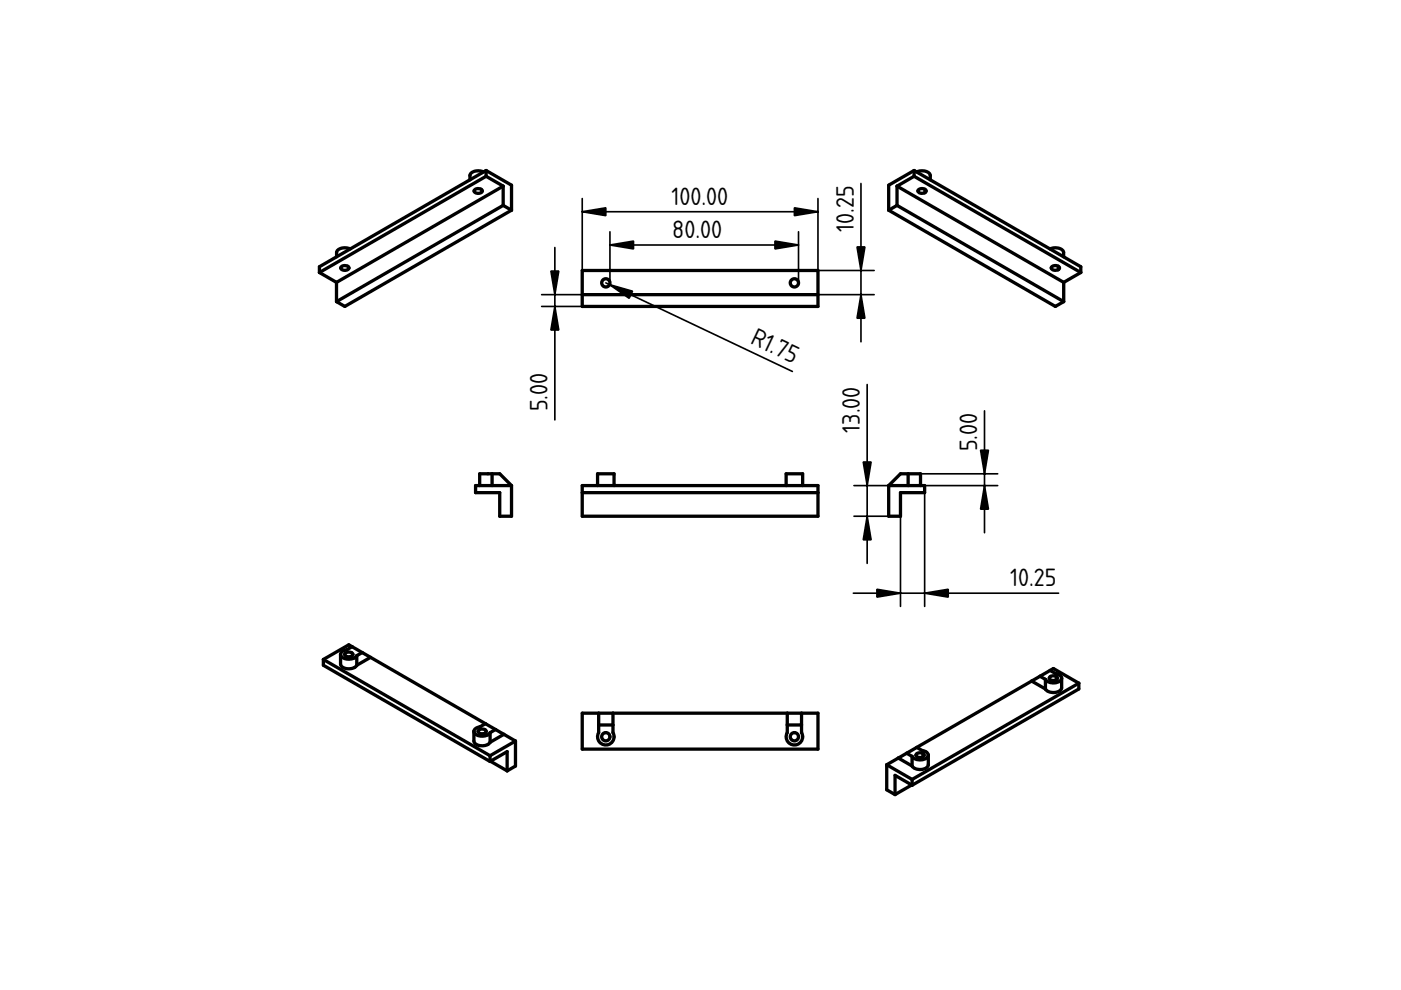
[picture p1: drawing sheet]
<svg xmlns="http://www.w3.org/2000/svg" width="297mm" height="210mm" viewBox="0 0 297 210" stroke-linecap="round" stroke-linejoin="round" font-family="sans-serif">
<defs><g id="words">
<g font-size="5">
<text x="142.4" y="43.4">100.00</text>
<text x="142.5" y="50.4">80.00</text>
<text x="181" y="49.2" transform="rotate(-90 181 49.2)">10.25</text>
<text x="158.9" y="72.7" transform="rotate(25 158.9 72.7)">R1.75</text>
<text x="116.1" y="87.2" transform="rotate(-90 116.1 87.2)">5.00</text>
<text x="182.3" y="91.8" transform="rotate(-90 182.3 91.8)">13.00</text>
<text x="207.2" y="95.7" transform="rotate(-90 207.2 95.7)">5.00</text>
<text x="214.1" y="124.2">10.25</text>
</g>
</g></defs>
<path d="M148.4 105h.1" fill="none" stroke="#000" stroke-width=".21"/>
<path d="M123.4 104.5h50v5h-50z" fill-rule="evenodd" fill="#fff"/>
<path d="M148.4 105h.1" fill="none" stroke="#000" stroke-width=".21"/>
<g fill="#fff">
<path d="M123.4 103h50v1.5h-50z" fill-rule="evenodd"/>
<path d="M166.7 100.5h3.5v2.5h-3.5z" fill-rule="evenodd"/>
<path d="M126.7 100.5h3.5v2.5h-3.5z" fill-rule="evenodd"/>
</g>
<path d="M123.4 103h50v6.5h-50zM123.4 104.5h50M126.7 103v-2.5h3.5v2.5M166.7 103v-2.5h3.5v2.5" fill="none" stroke="#000" stroke-width=".7"/>
<path d="M101.7 100.5h4.3l2.5 2.5v6.5h-2.5v-5h-5.2v-1.5h.9z" fill-rule="evenodd" fill="#fff"/>
<path d="M104.6 105h.1" fill="none" stroke="#000" stroke-width=".21"/>
<path d="M100.8 103h7.7v6.5h-2.5v-5h-5.2z" fill-rule="evenodd" fill="#fff"/>
<path d="M104.6 105h.1" fill="none" stroke="#000" stroke-width=".21"/>
<g fill="#fff">
<path d="M104.3 100.5h1.7l2.5 2.5h-4.2z" fill-rule="evenodd"/>
<path d="M101.7 100.5h2.6v2.5h-2.6z" fill-rule="evenodd"/>
</g>
<path d="M100.8 103h7.7v6.5h-2.5v-5h-5.2zM101.7 103v-2.5h4.3l2.5 2.5M104.3 100.5v2.5" fill="none" stroke="#000" stroke-width=".7"/>
<path d="M123.4 151.2h50v7.6h-50z" fill-rule="evenodd" fill="#fff"/>
<path d="M148.4 155h.1" fill="none" stroke="#000" stroke-width=".21"/>
<path d="M123.4 151.2h3.5v4.1a1.75 1.75 0 0 0 1.5 2.7 1.75 1.75 0 0 0 1.6-2.7v-4.1h36.9v4.1a1.75 1.75 0 0 0 1.5 2.7 1.75 1.75 0 0 0 1.5-2.7v-4.1h3.5v7.6h-50z" fill-rule="evenodd" fill="#fff"/>
<path d="M148.4 155h.1" fill="none" stroke="#000" stroke-width=".21"/>
<g fill="#fff">
<path d="M166.9 153.7h3v1.6a1.75 1.75 0 0 1-1.5 2.7 1.75 1.75 0 0 1-1.5-2.7z" fill-rule="evenodd"/>
<path d="M126.9 153.7h3.1v1.6a1.75 1.75 0 0 1-1.6 2.7 1.75 1.75 0 0 1-1.5-2.7z" fill-rule="evenodd"/>
<path d="M166.9 151.2h3v2.5h-3z" fill-rule="evenodd"/>
<path d="M126.9 151.2h3.1v2.5h-3.1z" fill-rule="evenodd"/>
<circle cx="168.4" cy="156.2" r=".87"/>
<circle cx="128.4" cy="156.2" r=".87"/>
</g>
<g fill="none" stroke="#000" stroke-width=".7">
<path d="M123.4 151.2h50v7.6h-50zM126.9 151.2v4.1a1.75 1.75 0 0 0 1.5 2.7 1.75 1.75 0 0 0 1.6-2.7v-4.1M126.9 153.7h3.1M166.9 151.2v4.1a1.75 1.75 0 0 0 1.5 2.7 1.75 1.75 0 0 0 1.5-2.7v-4.1M166.9 153.7h3"/>
<circle cx="128.4" cy="156.2" r=".87"/>
<circle cx="168.4" cy="156.2" r=".87"/>
</g>
<path d="M188.4 103l2.5-2.5h4.3v2.5h.8v1.5h-5.1v5h-2.5z" fill-rule="evenodd" fill="#fff"/>
<path d="M192.2 105h.1" fill="none" stroke="#000" stroke-width=".21"/>
<path d="M188.4 103h7.6v1.5h-5.1v5h-2.5z" fill-rule="evenodd" fill="#fff"/>
<path d="M192.2 105h.1" fill="none" stroke="#000" stroke-width=".21"/>
<g fill="#fff">
<path d="M188.4 103l2.5-2.5h1.6v2.5z" fill-rule="evenodd"/>
<path d="M192.5 100.5h2.7v2.5h-2.7z" fill-rule="evenodd"/>
</g>
<path d="M188.4 103h7.6v1.5h-5.1v5h-2.5zM188.4 103l2.5-2.5h4.3v2.5M192.5 100.5v2.5" fill="none" stroke="#000" stroke-width=".7"/>
<path d="M192.2 105h.1" fill="none" stroke="#000" stroke-width=".21"/>
<path d="M183.9 81.5v37.9M208.7 87.1v25.9M181.1 103h7.3M181.1 109.5h7.3M190.9 104.5v24.1M195.2 103h16.3M195.2 100.5h16.3M196 104.5v24.1M180.9 125.8h43.5" fill="none" stroke="#000" stroke-width=".35"/>
<path d="M183.9 109.5l.8 5h-1.7zM183 98h1.7l-.8 5zM208.7 103l.9 5h-1.7zM207.9 95.5h1.7l-.9 5zM185.9 124.9l5 .9-5 .8zM196 125.8l5-.9v1.7z" fill="#000" stroke="#000" stroke-width=".35"/>
<path d="M123.4 57.4h50v7.6h-50z" fill-rule="evenodd" fill="#fff"/>
<path d="M148.4 61.2h.1" fill="none" stroke="#000" stroke-width=".21"/>
<path d="M123.4 57.4h50v5.1h-50z" fill-rule="evenodd" fill="#fff"/>
<path d="M148.4 61.2h.1" fill="none" stroke="#000" stroke-width=".21"/>
<g fill="#fff">
<path d="M123.4 62.5h50v2.5h-50z" fill-rule="evenodd"/>
<circle cx="128.4" cy="60" r=".87"/>
<circle cx="168.4" cy="60" r=".87"/>
</g>
<g fill="none" stroke="#000" stroke-width=".7">
<path d="M123.4 57.4h50v7.6h-50zM123.4 62.5h50"/>
<circle cx="128.4" cy="60" r=".87"/>
<circle cx="168.4" cy="60" r=".87"/>
</g>
<path d="M148.4 61.2h.1" fill="none" stroke="#000" stroke-width=".21"/>
<path d="M182.5 38.9v33.6M117.6 52.5v36.5M123.4 44.9h50M123.4 42.1v15.3M128.4 60l39.6 18.8M129.3 51.9h40M129.3 49.1v10.9M169.3 49.1v10.9M173.4 42.1v15.3h11.9M114.8 62.5h8.6M114.8 65h8.6M173.4 62.5h11.9" fill="none" stroke="#000" stroke-width=".35"/>
<path d="M123.4 44.9l5-.8v1.6zM129.3 51.9l5-.8v1.7zM164.3 51.1l5 .8-5 .9zM168.4 44.1l5 .8-5 .8zM181.7 52.4h1.7l-.9 5zM117.6 65l.9 5h-1.7zM116.8 57.5h1.7l-.9 5zM129.2 60.3l4.9 1.4-.7 1.5zM182.5 62.5l.9 5h-1.7z" fill="#000" stroke="#000" stroke-width=".35"/>
<path d="M188.4 39.3l5.4-3.1 .5 .3a2.41 2.41 0 0 1 2.9 .4v1.2l25.4 14.7a2.41 2.41 0 0 1 2.8 .5l.1 1.2 3.6 2.1v1.2l-3.6 2.1v4.1l-1.7 1-35.4-20.4z" fill-rule="evenodd" fill="#fff"/>
<path d="M208.8 50.6h.1" fill="none" stroke="#000" stroke-width=".21"/>
<path d="M190.2 39.5l3.6-2.1 35.3 20.4-3.6 2.1z" fill-rule="evenodd" fill="#fff"/>
<path d="M208.8 50.6h.1" fill="none" stroke="#000" stroke-width=".21"/>
<path d="M190.2 39.5l35.3 20.4v4.1l-35.3-20.5z" fill-rule="evenodd" fill="#fff"/>
<path d="M208.8 50.6h.1" fill="none" stroke="#000" stroke-width=".21"/>
<path d="M188.4 44.6l1.8-1.1 35.3 20.5-1.7 1z" fill-rule="evenodd" fill="#fff"/>
<path d="M208.8 50.6h.1" fill="none" stroke="#000" stroke-width=".21"/>
<path d="M193.8 36.2l35.3 20.4v1.2l-35.3-20.4z" fill-rule="evenodd" fill="#fff"/>
<path d="M208.8 50.6h.1" fill="none" stroke="#000" stroke-width=".21"/>
<g fill="#fff">
<path d="M188.4 39.3l5.4-3.1v1.2l-3.6 2.1v4l-1.8 1.1z" fill-rule="evenodd"/>
<path d="M222.6 52.8a2.41 2.41 0 0 1 2.8 .5l.1 1.2z" fill-rule="evenodd"/>
<path d="M194.3 36.5a2.41 2.41 0 0 1 2.9 .4v1.2z" fill-rule="evenodd"/>
<path d="M194.7 40.3a.93 .93 0 0 1 .9-.4 .93 .93 0 0 1 .7 .7 1.07 1.07 0 0 1-1.7-.1z" fill-rule="evenodd"/>
<path d="M223 56.6a.93 .93 0 0 1 .9-.3 .93 .93 0 0 1 .7 .6 1.07 1.07 0 0 1-1.7-.1z" fill-rule="evenodd"/>
<path d="M194.7 40.3l.7-.3 .7 .1v.7l-.7 .2a.61 .61 0 0 1-.7-.7z" fill-rule="evenodd"/>
<path d="M223 56.6l.7-.3 .7 .2v.7l-.7 .1a.61 .61 0 0 1-.7-.7z" fill-rule="evenodd"/>
<path d="M224.4 56.5l.2 .3-.2 .4z" fill-rule="evenodd"/>
<path d="M196.1 40.1l.3 .4-.3 .3z" fill-rule="evenodd"/>
</g>
<g fill="none" stroke="#000" stroke-width=".7">
<path d="M190.2 39.5v4M190.2 39.5l35.3 20.4M193.8 36.2l-5.4 3.1v5.3M193.8 36.2l35.3 20.4v1.2M193.8 36.2v1.2M193.8 37.4l-3.6 2.1M193.8 37.4l35.3 20.4M194.3 36.5a2.41 2.41 0 0 1 2.9 .4v1.2M188.4 44.6l35.4 20.4 1.7-1M190.2 43.5l-1.8 1.1M190.2 43.5l35.3 20.5M194.7 40.3a.94 .94 0 0 1 1.6 .3 1.07 1.07 0 0 1-1.7-.1z"/>
<path d="M196.1 40.1v.7M222.6 52.8a2.41 2.41 0 0 1 2.8 .5l.1 1.2M223 56.6a.94 .94 0 0 1 1.6 .3 1.07 1.07 0 0 1-1.7-.1zM224.4 56.5v.7M225.5 59.9v4.1M229.1 57.8l-3.6 2.1"/>
</g>
<path d="M68.6 139.8l5.4-3.1 35.3 20.4v5.3l-1.8 1-3.6-1.9-35.3-20.5z" fill-rule="evenodd" fill="#fff"/>
<path d="M88.9 150.1h.1" fill="none" stroke="#000" stroke-width=".21"/>
<path d="M68.6 139.8l5.4-3.1 .6 .4-1.1 .7a1.38 1.38 0 0 0-1.3 1v2a1.77 1.77 0 0 0 2.3 1l.7-.3 .4-.4 3-1.7 24.3 14-1.1 .7a1.38 1.38 0 0 0-1.3 1v2a1.77 1.77 0 0 0 2.3 1l.7-.3 .4-.4 2.9-1.7 2.5 1.4-5.4 3.1z" fill-rule="evenodd" fill="#fff"/>
<path d="M88.9 150.1h.1" fill="none" stroke="#000" stroke-width=".21"/>
<path d="M68.6 139.8l35.3 20.4v1.3l-35.3-20.5z" fill-rule="evenodd" fill="#fff"/>
<path d="M88.9 150.1h.1" fill="none" stroke="#000" stroke-width=".21"/>
<g fill="#fff">
<path d="M104 161.4l3.5-2v4z"/>
<path d="M103.9 160.2l5.4-3.1v5.3l-1.8 1v-4l-3.6 2.1z" fill-rule="evenodd"/>
<path d="M100.7 154.6l2.2-1.2 2.2 1.3-1.2 .6a2.26 2.26 0 0 1-3.3 .1l-.1-.3z" fill-rule="evenodd"/>
<path d="M72.4 138.2l2.2-1.1 2.2 1.3-1.2 .6a2.26 2.26 0 0 1-3.3 .1l-.1-.3z" fill-rule="evenodd"/>
<path d="M100.5 155.1a1.77 1.77 0 0 0 2.3 .9l.7-.2 .4-.5v2.1a2.26 2.26 0 0 1-3.3 0z" fill-rule="evenodd"/>
<path d="M72.2 138.8a1.77 1.77 0 0 0 2.3 .9l.7-.2 .4-.5v2.1a2.26 2.26 0 0 1-3.3 0z" fill-rule="evenodd"/>
<path d="M103.9 155.3l1.2-.6 1.7 1-2.9 1.7z" fill-rule="evenodd"/>
<path d="M75.6 139l1.2-.6 1.8 1-3 1.7z" fill-rule="evenodd"/>
<path d="M101.4 154.9a.93 .93 0 0 1 .9-.4 .93 .93 0 0 1 .8 .7 1.07 1.07 0 0 1-1.8-.1z" fill-rule="evenodd"/>
<path d="M73.1 138.6a.93 .93 0 0 1 1-.4 .93 .93 0 0 1 .7 .7 1.07 1.07 0 0 1-1.7-.1z" fill-rule="evenodd"/>
</g>
<g fill="none" stroke="#000" stroke-width=".7">
<path d="M68.6 139.8l5.4-3.1 35.3 20.4M68.6 139.8l35.3 20.4M68.6 139.8v1.2l35.3 20.5M72.2 138.8v2a1.77 1.77 0 0 0 2.3 1l.7-.3 .4-.4M72.2 138.8a1.77 1.77 0 0 0 2.3 .9l.7-.2 .4-.5M73.1 138.6a.93 .93 0 0 1 1-.4 .93 .93 0 0 1 .7 .7 1.07 1.07 0 0 1-1.7-.1zM74.6 137.1l-1.1 .7a1.38 1.38 0 0 0-1.3 1M75.6 139v2.1M76.8 138.4l-1.2 .6M78.6 139.4l-3 1.7M100.5 155.1a1.77 1.77 0 0 0 2.3 .9l.7-.2 .4-.5M100.5 155.1v2a1.77 1.77 0 0 0 2.3 1l.7-.3 .4-.4"/>
<path d="M101.4 154.9a.93 .93 0 0 1 .9-.4 .93 .93 0 0 1 .8 .7 1.07 1.07 0 0 1-1.8-.1zM102.9 153.4l-1.1 .7a1.38 1.38 0 0 0-1.3 1M103.9 155.3v2.1M105.1 154.7l-1.2 .6M106.8 155.7l-2.9 1.7M109.3 157.1l-5.4 3.1M109.3 157.1v5.3l-1.8 1M103.9 160.2v1.3M103.9 161.5l3.6-2.1v4M104 161.4l3.5 2"/>
</g>
<path d="M188 162.1l35.3-20.4 5.4 3.2v1.2l-38.9 22.4-1.8-1z" fill-rule="evenodd" fill="#fff"/>
<path d="M208.4 155.1h.1" fill="none" stroke="#000" stroke-width=".21"/>
<path d="M188 162.1l2.5-1.4 2.9 1.7a2.29 2.29 0 0 0 3.3 0l.1-2.3a2.06 2.06 0 0 1-2.9 .8l-.5-.5v2a2.29 2.29 0 0 0 3.3 0l.1-2.3-.5-.7a.77 .77 0 0 1 .5 .8 .77 .77 0 0 1-.6 .7 2.4 2.4 0 0 1-2.8-.5l-1.2-.7 2.2-1.2 1.9 .9-1.9-.9 24.3-14.1 3 1.7a2.29 2.29 0 0 0 3.3 0l.1-2.3a2.06 2.06 0 0 1-2.9 .7l-.5-.5a2.29 2.29 0 0 0 3.3 .1 .76 .76 0 0 0-.4-1l.5 .7v2a2.06 2.06 0 0 1-2.9 .8l-.5-.5v-2.1l-1.2-.6 2.1-1.3 2 1-2-1 .7-.4 5.4 3.2-35.3 20.4z" fill-rule="evenodd" fill="#fff"/>
<path d="M208.4 155.1h.1" fill="none" stroke="#000" stroke-width=".21"/>
<path d="M193.4 165.3l35.3-20.4v1.2l-35.3 20.4z" fill-rule="evenodd" fill="#fff"/>
<path d="M208.4 155.1h.1" fill="none" stroke="#000" stroke-width=".21"/>
<g fill="#fff">
<path d="M189.8 164.4l3.5 2-3.5 2.1z"/>
<path d="M188 162.1l5.4 3.2v1.2l-3.6-2.1v4.1l-1.8-1z" fill-rule="evenodd"/>
<path d="M218.7 144.4l1.8-1 1.2 .6v2.1z" fill-rule="evenodd"/>
<path d="M190.5 160.7l1.7-1 1.2 .7v2z" fill-rule="evenodd"/>
<path d="M194.3 159.9a.95 .95 0 0 1 1.6 .3 1.07 1.07 0 0 1-1.7-.1z" fill-rule="evenodd"/>
<path d="M222.6 143.5a.95 .95 0 0 1 1.6 .4 1.07 1.07 0 0 1-1.7-.1z" fill-rule="evenodd"/>
<path d="M222.6 143.5l.7-.2 .7 .1v.7a.93 .93 0 0 1-1.5-.4z" fill-rule="evenodd"/>
<path d="M194.3 159.9l.8-.3 .6 .2v.7a.93 .93 0 0 1-1.5-.5z" fill-rule="evenodd"/>
<path d="M195.7 159.8l.2 .3-.2 .4z" fill-rule="evenodd"/>
<path d="M224 143.4l.2 .4-.2 .3z" fill-rule="evenodd"/>
</g>
<g fill="none" stroke="#000" stroke-width=".7">
<path d="M192.2 159.7l1.2 .7M194.3 159.9a1.05 1.05 0 0 1 1.6 .2 1.01 1.01 0 0 1-1.7 0zM194.4 158.5l1.7 .8a1.03 1.03 0 0 1 .7 .8M194.4 158.5l-6.4 3.6M195.7 159.8v.7M218.7 144.4l3 1.7M220.5 143.4l1.2 .6M221.7 144v2.1M222.6 143.5a1.05 1.05 0 0 1 1.6 .3 1.01 1.01 0 0 1-1.7 0zM222.6 142.1l1.7 .9a1.03 1.03 0 0 1 .8 .8M224 143.4v.7M225.1 143.8a2.06 2.06 0 0 1-2.9 .7l-.5-.5"/>
<path d="M225.1 143.8v2a2.06 2.06 0 0 1-2.9 .8l-.5-.5M228.7 144.9l-5.4-3.2-28.9 16.8M228.7 144.9l-35.3 20.4M228.7 144.9v1.2l-35.3 20.4M188 162.1l5.4 3.2M188 162.1v5.4l1.8 1M190.5 160.7l2.9 1.7M193.3 166.4l-3.5 2.1M193.4 160.4v2M193.4 165.3v1.2M193.4 166.5l-3.6-2.1v4.1M196.8 160.1v2a2.06 2.06 0 0 1-2.9 .8l-.5-.5"/>
<path d="M196.8 160.1a2.06 2.06 0 0 1-2.9 .8l-.5-.5"/>
</g>
<path d="M67.7 56.6l3.7-2.1a1.63 1.63 0 0 1 2.2-1.9l.7 .2 25.3-14.7a1.63 1.63 0 0 1 2.2-1.9l.7 .3 .6-.3 5.4 3.1v5.3l-35.4 20.4-1.8-1v-4.1l-3.6-2.1z" fill-rule="evenodd" fill="#fff"/>
<path d="M88.1 50.6h.1" fill="none" stroke="#000" stroke-width=".21"/>
<path d="M67.7 57.8l35.4-20.4 3.6 2.1-35.4 20.4z" fill-rule="evenodd" fill="#fff"/>
<path d="M88.1 50.6h.1" fill="none" stroke="#000" stroke-width=".21"/>
<path d="M71.3 59.9l35.4-20.4v4l-35.4 20.5z" fill-rule="evenodd" fill="#fff"/>
<path d="M88.1 50.6h.1" fill="none" stroke="#000" stroke-width=".21"/>
<path d="M71.3 64l35.4-20.5 1.8 1.1-35.4 20.4z" fill-rule="evenodd" fill="#fff"/>
<path d="M88.1 50.6h.1" fill="none" stroke="#000" stroke-width=".21"/>
<path d="M67.7 56.6l35.4-20.4v1.2l-35.4 20.4z" fill-rule="evenodd" fill="#fff"/>
<path d="M88.1 50.6h.1" fill="none" stroke="#000" stroke-width=".21"/>
<g fill="#fff">
<path d="M103.1 36.2l5.4 3.1v5.3l-1.8-1.1v-4l-3.6-2.1z" fill-rule="evenodd"/>
<path d="M99.9 36.7l1.1-.5 1.5 .3-2.9 1.6v-.9z" fill-rule="evenodd"/>
<path d="M71.6 53l1.2-.4 1.5 .2-2.9 1.7v-1z" fill-rule="evenodd"/>
<path d="M100.6 40.3a1.07 1.07 0 0 1 1.7 .2 1.01 1.01 0 0 1-1.8 0z" fill-rule="evenodd"/>
<path d="M72.3 56.6a1.07 1.07 0 0 1 1.7 .2 1.01 1.01 0 0 1-1.8 0z" fill-rule="evenodd"/>
</g>
<g fill="none" stroke="#000" stroke-width=".7">
<path d="M102.5 36.5a2.41 2.41 0 0 0-2.8 .4l-.1 1.2M103.1 36.2l-35.4 20.4v1.2M103.1 36.2l5.4 3.1v5.3M103.1 36.2v1.2M103.1 37.4l-35.4 20.4M103.1 37.4l3.6 2.1M106.7 39.5v4M106.7 39.5l-35.4 20.4M67.7 57.8l3.6 2.1M71.3 59.9v4.1M72.3 56.6a1.07 1.07 0 0 1 1.7 .2 1.01 1.01 0 0 1-1.8 0zM74.3 52.8a2.41 2.41 0 0 0-2.9 .5v1.2"/>
<path d="M100.6 40.3a1.07 1.07 0 0 1 1.7 .2 1.01 1.01 0 0 1-1.8 0zM106.7 43.5l1.8 1.1M106.7 43.5l-35.4 20.5M108.5 44.6l-35.4 20.4-1.8-1"/>
</g>
<use href="#words"/>
</svg>
